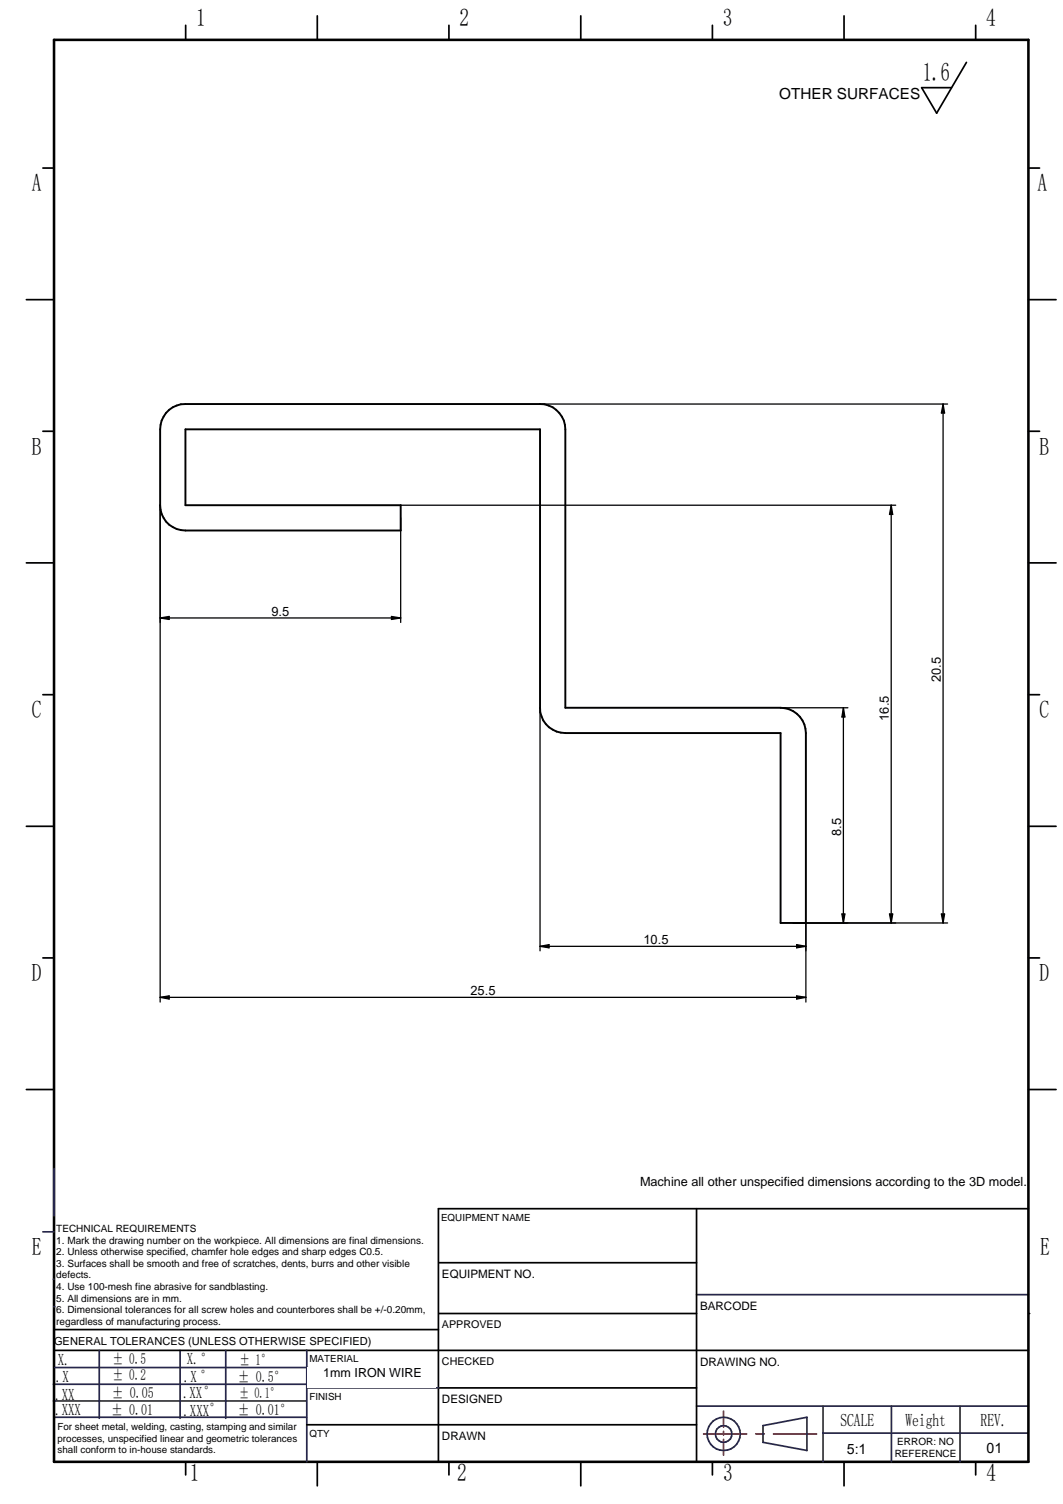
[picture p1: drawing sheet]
<svg xmlns="http://www.w3.org/2000/svg" width="210mm" height="297mm" viewBox="0 0 210 297" stroke-linecap="round" stroke-linejoin="round" font-family="sans-serif">
<defs><g id="words">
<text font-size="5.1" x="182.2" y="16">1.6</text>
<g font-size="4.9">
<text x="38.7" y="5.2">1</text>
<text x="90.8" y="5.2">2</text>
<text x="142.7" y="5.2">3</text>
<text x="194.7" y="5.2">4</text>
<text x="6.3" y="37.8">A</text>
<text x="204.9" y="37.8">A</text>
<text x="6.3" y="89.8">B</text>
<text x="205.2" y="89.8">B</text>
<text x="6.3" y="141.8">C</text>
<text x="205.2" y="141.8">C</text>
<text x="6.3" y="193.8">D</text>
<text x="205.2" y="193.8">D</text>
<text x="6.3" y="247.9">E</text>
<text x="205.4" y="247.9">E</text>
<text x="37.5" y="292.5">1</text>
<text x="90.3" y="292.5">2</text>
<text x="142.8" y="292.5">3</text>
<text x="194.8" y="292.5">4</text>
</g>
<g font-size="3.6">
<text x="165.9" y="281.6">SCALE</text>
<text x="178.8" y="281.6">Weight</text>
<text x="193.6" y="281.6">REV.</text>
</g>
<g font-size="3.3">
<text x="11.4" y="269.7">X.</text>
<text x="36.9" y="269.4">X.°</text>
<text x="11" y="272.9">.X</text>
<text x="36.3" y="273">.X °</text>
<text x="10.9" y="276.4">.XX</text>
<text x="10.9" y="279.5">.XXX</text>
<text x="36.2" y="276">.XX°</text>
<text x="36.2" y="279.7">.XXX°</text>
</g>
<g font-size="3">
<text x="153.9" y="19.6">OTHER SURFACES</text>
<text x="22.2" y="269.3">± 0.5</text>
<text x="47.3" y="269.5">± 1°</text>
<text x="22.2" y="272.5">± 0.2</text>
<text x="47" y="273">± 0.5°</text>
<text x="22" y="279.4">± 0.01</text>
<text x="22.1" y="276.2">± 0.05</text>
<text x="46.9" y="279.4">± 0.01°</text>
</g>
<text font-size="2.9" x="47.2" y="276.2">± 0.1°</text>
<g font-size="2.8">
<text x="167.2" y="287.1">5:1</text>
<text x="194.8" y="286.9">01</text>
</g>
<g font-size="2.5">
<text x="53.6" y="121.6">9.5</text>
<text x="185.8" y="134.7" transform="rotate(-90 185.8 134.7)">20.5</text>
<text x="175.5" y="142.3" transform="rotate(-90 175.5 142.3)">16.5</text>
<text x="166.1" y="165.1" transform="rotate(-90 166.1 165.1)">8.5</text>
<text x="127.1" y="186.4">10.5</text>
<text x="92.9" y="196.6">25.5</text>
<text x="126.4" y="234.2">Machine all other unspecified dimensions according to the 3D model.</text>
<text x="63.8" y="272">1mm IRON WIRE</text>
</g>
<g font-size="2.3">
<text x="87.3" y="252.4">EQUIPMENT NO.</text>
<text x="138.2" y="258.7">BARCODE</text>
<text x="138.2" y="269.7">DRAWING NO.</text>
<text x="87.3" y="277.1">DESIGNED</text>
<text x="87.3" y="284.4">DRAWN</text>
</g>
<text font-size="2.2" x="10.7" y="265.6">GENERAL TOLERANCES (UNLESS OTHERWISE SPECIFIED)</text>
<g font-size="2.1">
<text x="87.3" y="262.3">APPROVED</text>
<text x="87.3" y="269.5">CHECKED</text>
</g>
<g font-size="2">
<text x="11.1" y="243.3">TECHNICAL REQUIREMENTS</text>
<text x="11.1" y="245.6">1. Mark the drawing number on the workpiece. All dimensions are final dimensions.</text>
<text x="11.1" y="247.9">2. Unless otherwise specified, chamfer hole edges and sharp edges C0.5.</text>
<text x="11.1" y="250.2">3. Surfaces shall be smooth and free of scratches, dents, burrs and other visible</text>
<text x="11.1" y="252.5">defects.</text>
<text x="11.1" y="254.8">4. Use 100-mesh fine abrasive for sandblasting.</text>
<text x="11.1" y="257.1">5. All dimensions are in mm.</text>
<text x="11.1" y="259.4">6. Dimensional tolerances for all screw holes and counterbores shall be +/-0.20mm,</text>
<text x="11.1" y="261.6">regardless of manufacturing process.</text>
<text x="176.7" y="287.7">REFERENCE</text>
<text x="177.2" y="285.4">ERROR: NO</text>
</g>
<g font-size="1.9">
<text x="87.1" y="241.1">EQUIPMENT NAME</text>
<text x="61.1" y="269">MATERIAL</text>
<text x="61.1" y="276.4">FINISH</text>
<text x="11.4" y="282.5">For sheet metal, welding, casting, stamping and similar</text>
<text x="11.4" y="284.7">processes, unspecified linear and geometric tolerances</text>
<text x="11.4" y="287">shall conform to in-house standards.</text>
<text x="61.1" y="283.7">QTY</text>
</g>
</g></defs>
<g fill="none" stroke="#26264c" stroke-width=".34">
<path d="M8.5 243.3h2.2M10.5 252.6h.2M137.5 255.7h65.6M10.5 276.7h50M10.5 273.4h50M10.8 279.9h49.8M10.8 270.1h50M35.6 266.7v13.4M60.6 266.7v22M60.7 274.1h26M137.5 277.7h65.6M162.5 277.7v11"/>
<path d="M176 277.7v11M189.6 277.7v11M150.7 281.6l8.6-1.7v6.6l-8.6-1.6zM162.5 283h40.5"/>
</g>
<g fill="none" stroke="#000" stroke-width=".34">
<path d="M36.7 5v2.9M88.6 5v2.9M140.7 5v2.9M192.7 5v2.9M8.5 33.2h2.2M203.1 33.2h2.2M5.2 59.2h5.5M203.1 59.2h5.4M8.5 85.2h2.2M203.1 85.2h2.2M5.2 111.2h5.5M203.1 111.2h5.4"/>
<path d="M8.5 137.2h2.2M203.1 137.2h2.2M5.2 163.2h5.5M203.1 163.2h5.4M8.5 189.2h2.2M203.1 189.2h2.2M5.2 215.2h5.5M203.1 215.2h5.4M86.6 238.7v50M10.7 266.7h192.4M10.7 262.6h75.9M86.7 274.1h50.8"/>
<path d="M36.7 288.7v2.6M62.7 288.7v4.8M88.6 288.7v2.6M114.7 288.7v4.8M140.7 288.7v2.6M166.7 288.7v4.8M192.7 288.7v2.6"/>
</g>
<path d="M10.7 7.9h192.4v280.8h-192.4z" fill="none" stroke="#000" stroke-width=".51"/>
<path d="M142.9 278.7v3.2M138.9 283.2h8.5M142.9 282.7v.7M142.9 284.3v3.1M149.2 283.2h1.7M152.7 283.2h8.5" fill="none" stroke="#f00" stroke-width=".34"/>
<circle cx="10.6" cy="258.1" r=".17" fill="#26264c"/>
<g fill="none" stroke="#26264c" stroke-width=".34">
<path d="M10.7 230.8v9.4M19.6 266.7v13.4M44.6 266.7v13.4M60.5 266.7h.1"/>
<circle cx="142.9" cy="283.2" r="3.3"/>
<circle cx="142.9" cy="283.2" r="1.63"/>
</g>
<path d="M190.8 12.3l-5.8 10.1-3-5.1h5.9M86.6 238.7h116.5M86.7 259.4h50.8M86.7 249.4h50.8M86.6 281.4h50.9" fill="none" stroke="#000" stroke-width=".34"/>
<circle cx="203.1" cy="259.4" r=".17" fill="#000"/>
<g fill="#fff">
<path d="M137.9 271.4h64.4v6.1h-64.4z"/>
<path d="M189.9 283.9h13v4h-13z"/>
<path d="M86.9 254.9h50.2v4h-50.2z"/>
<path d="M60.7 270h25.3v4h-25.3z"/>
<path d="M87 244.3h50v4h-50z"/>
<path d="M60.8 277.1h25.2v4h-25.2z"/>
<path d="M176.4 284.1h13v4h-13z"/>
<path d="M162.7 284.1h13v4h-13z"/>
<path d="M137.9 260.4h64.5v6h-64.5z"/>
</g>
<path d="M62.7 3.1v4.8M114.7 3.1v4.8M166.7 3.1v4.8M137.5 238.7v50M60.6 281.4h26" fill="none" stroke="#000" stroke-width=".34"/>
<path d="M101.6 283.2h25.3v4h-25.3z" fill="#fff"/>
<path d="M32.8 81.6a4.9 4.9 0 0 1 3.8-1.8h70a5 5 0 0 1 5 5v55h42.5a5 5 0 0 1 5 5v37.5h-5v-37.5h-42.5a4.9 4.9 0 0 1-5-5v-55h-70v15h42.5v5h-42.5a4.9 4.9 0 0 1-5-5v-15a5 5 0 0 1 1.2-3.2z" fill="none" stroke="#000" stroke-width=".38"/>
<path d="M106.6 139.8v48M159.1 182.3v5.5" fill="none" stroke="#000" stroke-width=".25"/>
<path d="M126.4 184.3h6.2v2.4h-6.2z" fill="#fff"/>
<path d="M31.6 99.8v98.1M106.6 186.9h52.5M106.6 186.9l1.8-.3v.6zM157.3 186.6l1.8 .3-1.8 .3zM159.1 182.3v15.6" fill="none" stroke="#000" stroke-width=".25"/>
<path d="M106.6 186.9l1.8-.3v.6zM157.3 186.6l1.8 .3-1.8 .3z" fill="#000"/>
<path d="M92.3 194.4h6.2v2.4h-6.2z" fill="#fff"/>
<path d="M31.6 99.8v23.1M79.1 102.3v20.6M31.6 197h127.5M31.6 197l1.8-.3v.6zM157.3 196.7l1.8 .3-1.8 .3z" fill="none" stroke="#000" stroke-width=".25"/>
<path d="M31.6 197l1.8-.3v.6zM157.3 196.7l1.8 .3-1.8 .3z" fill="#000"/>
<path d="M53 119.5h4.7v2.4h-4.7z" fill="#fff"/>
<path d="M31.6 122h47.5M31.6 122l1.8-.2v.5zM77.3 121.8l1.8 .2-1.8 .3zM154.1 139.8h13.3M156.6 182.3h10.8" fill="none" stroke="#000" stroke-width=".25"/>
<path d="M31.6 122l1.8-.2v.5zM77.3 121.8l1.8 .2-1.8 .3z" fill="#000"/>
<path d="M164 161h2.4v4.7h-2.4z" fill="#fff"/>
<path d="M79.1 99.8h97.8M166.5 139.8v42.5M166.5 139.8l.3 1.8h-.6zM156.6 182.3h20.3M166.2 180.5h.6l-.3 1.8z" fill="none" stroke="#000" stroke-width=".25"/>
<path d="M166.5 139.8l.3 1.8h-.6zM166.2 180.5h.6l-.3 1.8z" fill="#000"/>
<path d="M173.4 136.8h2.4v6.2h-2.4z" fill="#fff"/>
<path d="M106.6 79.8h80.5M176 99.8l.3 1.8h-.7zM176 99.8v82.5M156.6 182.3h30.5M175.6 180.5h.7l-.3 1.8z" fill="none" stroke="#000" stroke-width=".25"/>
<path d="M176 99.8l.3 1.8h-.7zM175.6 180.5h.7l-.3 1.8z" fill="#000"/>
<path d="M183.6 129.2h2.5v6.2h-2.5z" fill="#fff"/>
<path d="M186.2 79.8l.3 1.8h-.6zM186.2 79.8v102.5M185.9 180.5h.6l-.3 1.8z" fill="none" stroke="#000" stroke-width=".25"/>
<path d="M186.2 79.8l.3 1.8h-.6zM185.9 180.5h.6l-.3 1.8z" fill="#000"/>
<use href="#words"/>
</svg>
